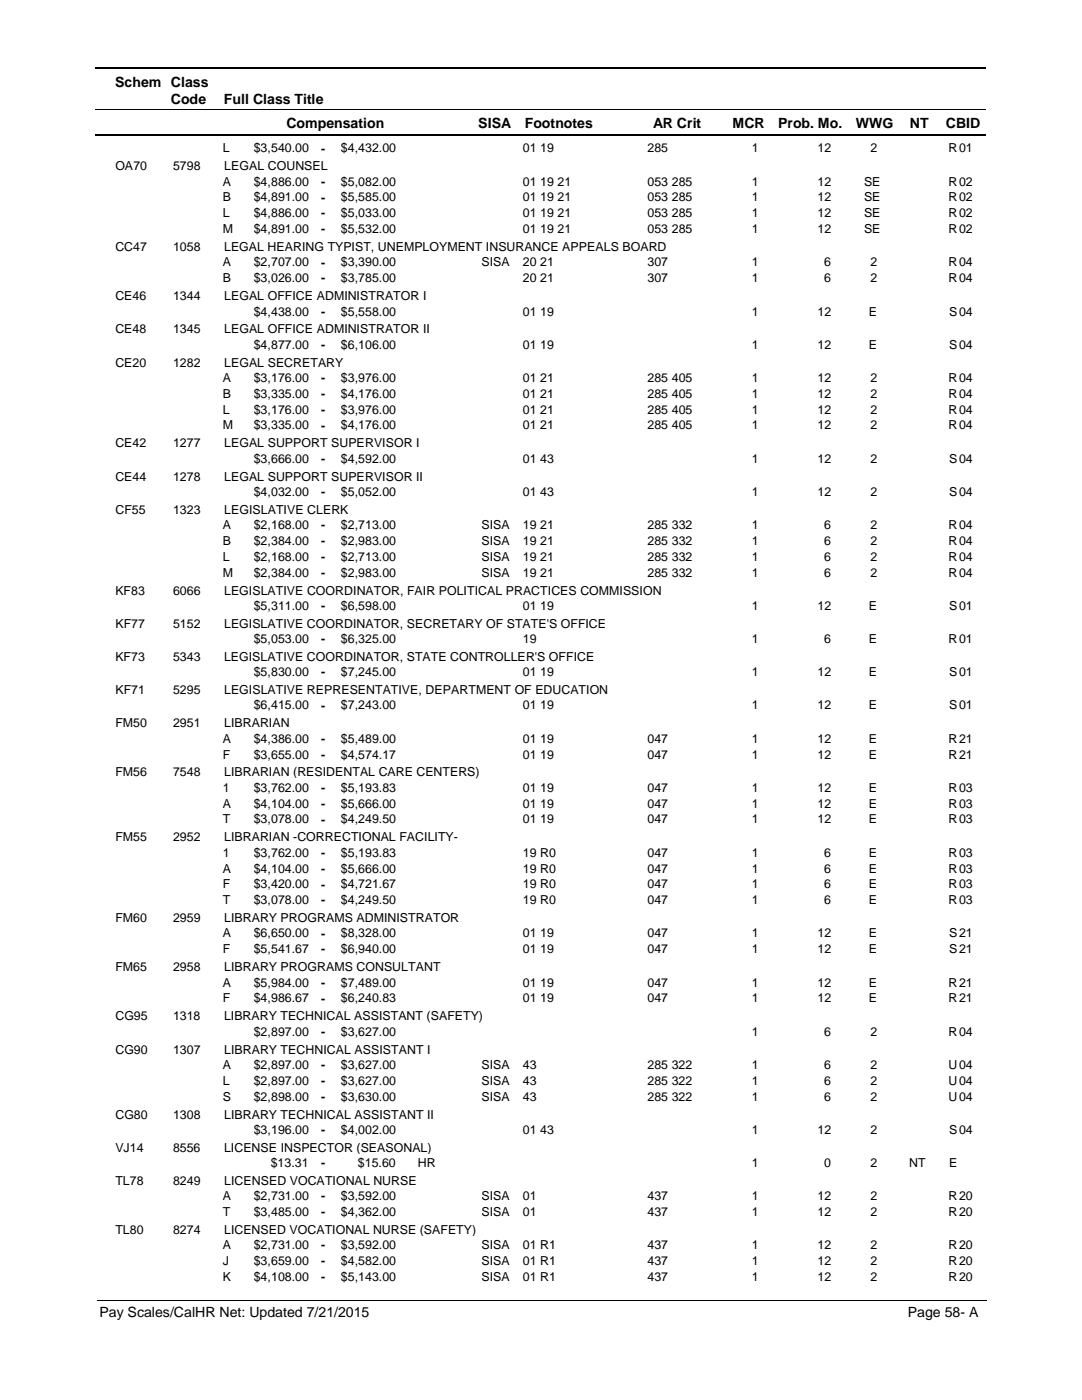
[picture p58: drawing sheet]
<svg xmlns="http://www.w3.org/2000/svg" width="216mm" height="279mm" viewBox="0 0 216 279" stroke-linecap="round" stroke-linejoin="round" font-family="sans-serif">
<defs><g id="words">
<g font-size="2.8">
<text x="23" y="17.3">Schem Class</text>
<text x="34.1" y="20.7">Code</text>
<text x="44.7" y="20.7">Full Class Title</text>
<text x="57.2" y="25.6">Compensation</text>
<text x="95.4" y="25.6">SISA</text>
<text x="104.7" y="25.6">Footnotes</text>
<text x="130.3" y="25.6">AR Crit</text>
<text x="146.2" y="25.6">MCR</text>
<text x="155.3" y="25.6">Prob. Mo.</text>
<text x="170.8" y="25.6">WWG</text>
<text x="181.5" y="25.6">NT</text>
<text x="188.7" y="25.6">CBID</text>
<text x="19.9" y="262.9">Pay Scales/CalHR Net: Updated 7/21/2015</text>
<text x="181.1" y="262.9">Page 58- A</text>
</g>
<g font-size="2.5">
<text x="23" y="34">OA70</text>
<text x="34.5" y="34">5798</text>
<text x="44.5" y="30.4">L</text>
<text x="44.7" y="34">LEGAL COUNSEL</text>
<text x="50.6" y="30.4">$3,540.00</text>
<text x="64.1" y="30.4">-</text>
<text x="68" y="30.4">$4,432.00</text>
<text x="104.3" y="30.4">01 19</text>
<text x="129.2" y="30.4">285</text>
<text x="150" y="30.4">1</text>
<text x="163.1" y="30.4">12</text>
<text x="173.7" y="30.4">2</text>
<text x="189.3" y="30.4">R</text>
<text x="191.4" y="30.4">01</text>
<text x="44.5" y="37">A</text>
<text x="44.5" y="40.2">B</text>
<text x="50.6" y="37">$4,886.00</text>
<text x="50.6" y="40.2">$4,891.00</text>
<text x="64.1" y="37.1">-</text>
<text x="64.1" y="40.2">-</text>
<text x="68" y="37">$5,082.00</text>
<text x="68" y="40.2">$5,585.00</text>
<text x="104.3" y="37">01 19 21</text>
<text x="104.3" y="40.2">01 19 21</text>
<text x="129.2" y="37">053 285</text>
<text x="129.2" y="40.2">053 285</text>
<text x="150" y="40.2">1</text>
<text x="150" y="37">1</text>
<text x="163.1" y="37">12</text>
<text x="163.1" y="40.2">12</text>
<text x="172.4" y="37">SE</text>
<text x="172.4" y="40.2">SE</text>
<text x="189.3" y="40.2">R</text>
<text x="189.3" y="37">R</text>
<text x="191.4" y="37">02</text>
<text x="191.4" y="40.2">02</text>
<text x="44.5" y="43.4">L</text>
<text x="44.5" y="46.5">M</text>
<text x="50.6" y="43.4">$4,886.00</text>
<text x="50.6" y="46.5">$4,891.00</text>
<text x="64.1" y="43.4">-</text>
<text x="64.1" y="46.6">-</text>
<text x="68" y="46.5">$5,532.00</text>
<text x="68" y="43.4">$5,033.00</text>
<text x="104.3" y="46.5">01 19 21</text>
<text x="104.3" y="43.4">01 19 21</text>
<text x="129.2" y="46.5">053 285</text>
<text x="129.2" y="43.4">053 285</text>
<text x="150" y="43.4">1</text>
<text x="150" y="46.5">1</text>
<text x="163.1" y="43.4">12</text>
<text x="163.1" y="46.5">12</text>
<text x="172.4" y="46.5">SE</text>
<text x="172.4" y="43.4">SE</text>
<text x="189.3" y="43.4">R</text>
<text x="189.3" y="46.5">R</text>
<text x="191.4" y="43.4">02</text>
<text x="191.4" y="46.5">02</text>
<text x="23" y="50.1">CC47</text>
<text x="34.5" y="50.1">1058</text>
<text x="44.5" y="53.1">A</text>
<text x="44.7" y="50.1">LEGAL HEARING TYPIST, UNEMPLOYMENT INSURANCE APPEALS BOARD</text>
<text x="50.6" y="53.1">$2,707.00</text>
<text x="64.1" y="53.2">-</text>
<text x="68" y="53.1">$3,390.00</text>
<text x="96.1" y="53.1">SISA</text>
<text x="104.3" y="53.1">20 21</text>
<text x="129.2" y="53.1">307</text>
<text x="150" y="53.1">1</text>
<text x="164.5" y="53.1">6</text>
<text x="173.7" y="53.1">2</text>
<text x="189.3" y="53.1">R</text>
<text x="191.4" y="53.1">04</text>
<text x="23" y="59.9">CE46</text>
<text x="34.5" y="59.9">1344</text>
<text x="44.5" y="56.3">B</text>
<text x="44.7" y="59.9">LEGAL OFFICE ADMINISTRATOR I</text>
<text x="50.6" y="56.3">$3,026.00</text>
<text x="64.1" y="56.4">-</text>
<text x="68" y="56.3">$3,785.00</text>
<text x="104.3" y="56.3">20 21</text>
<text x="129.2" y="56.3">307</text>
<text x="150" y="56.3">1</text>
<text x="164.5" y="56.3">6</text>
<text x="173.7" y="56.3">2</text>
<text x="189.3" y="56.3">R</text>
<text x="191.4" y="56.3">04</text>
<text x="50.6" y="63">$4,438.00</text>
<text x="64.1" y="63">-</text>
<text x="68" y="63">$5,558.00</text>
<text x="104.3" y="63">01 19</text>
<text x="150" y="63">1</text>
<text x="163.1" y="63">12</text>
<text x="173.4" y="63">E</text>
<text x="189.4" y="63">S</text>
<text x="191.4" y="63">04</text>
<text x="23" y="66.5">CE48</text>
<text x="34.5" y="66.5">1345</text>
<text x="44.7" y="66.5">LEGAL OFFICE ADMINISTRATOR II</text>
<text x="50.6" y="69.6">$4,877.00</text>
<text x="64.1" y="69.6">-</text>
<text x="68" y="69.6">$6,106.00</text>
<text x="104.3" y="69.6">01 19</text>
<text x="150" y="69.6">1</text>
<text x="163.1" y="69.6">12</text>
<text x="173.4" y="69.6">E</text>
<text x="189.4" y="69.6">S</text>
<text x="191.4" y="69.6">04</text>
<text x="23" y="73.2">CE20</text>
<text x="34.5" y="73.2">1282</text>
<text x="44.5" y="76.2">A</text>
<text x="44.7" y="73.2">LEGAL SECRETARY</text>
<text x="50.6" y="76.2">$3,176.00</text>
<text x="64.1" y="76.2">-</text>
<text x="68" y="76.2">$3,976.00</text>
<text x="104.3" y="76.2">01 21</text>
<text x="129.2" y="76.2">285 405</text>
<text x="150" y="76.2">1</text>
<text x="163.1" y="76.2">12</text>
<text x="173.7" y="76.2">2</text>
<text x="189.3" y="76.2">R</text>
<text x="191.4" y="76.2">04</text>
<text x="44.5" y="79.4">B</text>
<text x="44.5" y="82.5">L</text>
<text x="50.6" y="79.4">$3,335.00</text>
<text x="50.6" y="82.5">$3,176.00</text>
<text x="64.1" y="79.4">-</text>
<text x="64.1" y="82.6">-</text>
<text x="68" y="79.4">$4,176.00</text>
<text x="68" y="82.5">$3,976.00</text>
<text x="104.3" y="79.4">01 21</text>
<text x="104.3" y="82.5">01 21</text>
<text x="129.2" y="79.4">285 405</text>
<text x="129.2" y="82.5">285 405</text>
<text x="150" y="82.5">1</text>
<text x="150" y="79.4">1</text>
<text x="163.1" y="79.4">12</text>
<text x="163.1" y="82.5">12</text>
<text x="173.7" y="79.4">2</text>
<text x="173.7" y="82.5">2</text>
<text x="189.3" y="82.5">R</text>
<text x="189.3" y="79.4">R</text>
<text x="191.4" y="79.4">04</text>
<text x="191.4" y="82.5">04</text>
<text x="23" y="89.3">CE42</text>
<text x="34.5" y="89.3">1277</text>
<text x="44.5" y="85.7">M</text>
<text x="44.7" y="89.3">LEGAL SUPPORT SUPERVISOR I</text>
<text x="50.6" y="85.7">$3,335.00</text>
<text x="64.1" y="85.7">-</text>
<text x="68" y="85.7">$4,176.00</text>
<text x="104.3" y="85.7">01 21</text>
<text x="129.2" y="85.7">285 405</text>
<text x="150" y="85.7">1</text>
<text x="163.1" y="85.7">12</text>
<text x="173.7" y="85.7">2</text>
<text x="189.3" y="85.7">R</text>
<text x="191.4" y="85.7">04</text>
<text x="23" y="95.9">CE44</text>
<text x="34.5" y="95.9">1278</text>
<text x="44.7" y="95.9">LEGAL SUPPORT SUPERVISOR II</text>
<text x="50.6" y="92.4">$3,666.00</text>
<text x="64.1" y="92.4">-</text>
<text x="68" y="92.4">$4,592.00</text>
<text x="104.3" y="92.4">01 43</text>
<text x="150" y="92.4">1</text>
<text x="163.1" y="92.4">12</text>
<text x="173.7" y="92.4">2</text>
<text x="189.4" y="92.4">S</text>
<text x="191.4" y="92.4">04</text>
<text x="50.6" y="99">$4,032.00</text>
<text x="64.1" y="99">-</text>
<text x="68" y="99">$5,052.00</text>
<text x="104.3" y="99">01 43</text>
<text x="150" y="99">1</text>
<text x="163.1" y="99">12</text>
<text x="173.7" y="99">2</text>
<text x="189.4" y="99">S</text>
<text x="191.4" y="99">04</text>
<text x="23" y="102.5">CF55</text>
<text x="34.5" y="102.5">1323</text>
<text x="44.5" y="105.6">A</text>
<text x="44.7" y="102.5">LEGISLATIVE CLERK</text>
<text x="50.6" y="105.6">$2,168.00</text>
<text x="64.1" y="105.6">-</text>
<text x="68" y="105.6">$2,713.00</text>
<text x="96.1" y="105.6">SISA</text>
<text x="104.3" y="105.6">19 21</text>
<text x="129.2" y="105.6">285 332</text>
<text x="150" y="105.6">1</text>
<text x="164.5" y="105.6">6</text>
<text x="173.7" y="105.6">2</text>
<text x="189.3" y="105.6">R</text>
<text x="191.4" y="105.6">04</text>
<text x="44.5" y="108.8">B</text>
<text x="44.5" y="111.9">L</text>
<text x="50.6" y="108.8">$2,384.00</text>
<text x="50.6" y="111.9">$2,168.00</text>
<text x="64.1" y="108.8">-</text>
<text x="64.1" y="112">-</text>
<text x="68" y="108.8">$2,983.00</text>
<text x="68" y="111.9">$2,713.00</text>
<text x="96.1" y="108.8">SISA</text>
<text x="96.1" y="111.9">SISA</text>
<text x="104.3" y="108.8">19 21</text>
<text x="104.3" y="111.9">19 21</text>
<text x="129.2" y="108.8">285 332</text>
<text x="129.2" y="111.9">285 332</text>
<text x="150" y="111.9">1</text>
<text x="150" y="108.8">1</text>
<text x="164.5" y="108.8">6</text>
<text x="164.5" y="111.9">6</text>
<text x="173.7" y="108.8">2</text>
<text x="173.7" y="111.9">2</text>
<text x="189.3" y="111.9">R</text>
<text x="189.3" y="108.8">R</text>
<text x="191.4" y="108.8">04</text>
<text x="191.4" y="111.9">04</text>
<text x="23" y="118.7">KF83</text>
<text x="34.5" y="118.7">6066</text>
<text x="44.5" y="115.1">M</text>
<text x="44.7" y="118.7">LEGISLATIVE COORDINATOR, FAIR POLITICAL PRACTICES COMMISSION</text>
<text x="50.6" y="115.1">$2,384.00</text>
<text x="64.1" y="115.1">-</text>
<text x="68" y="115.1">$2,983.00</text>
<text x="96.1" y="115.1">SISA</text>
<text x="104.3" y="115.1">19 21</text>
<text x="129.2" y="115.1">285 332</text>
<text x="150" y="115.1">1</text>
<text x="164.5" y="115.1">6</text>
<text x="173.7" y="115.1">2</text>
<text x="189.3" y="115.1">R</text>
<text x="191.4" y="115.1">04</text>
<text x="23" y="125.3">KF77</text>
<text x="34.5" y="125.3">5152</text>
<text x="44.7" y="125.3">LEGISLATIVE COORDINATOR, SECRETARY OF STATE'S OFFICE</text>
<text x="50.6" y="121.7">$5,311.00</text>
<text x="64.1" y="121.8">-</text>
<text x="68" y="121.7">$6,598.00</text>
<text x="104.3" y="121.7">01 19</text>
<text x="150" y="121.7">1</text>
<text x="163.1" y="121.7">12</text>
<text x="173.4" y="121.7">E</text>
<text x="189.4" y="121.7">S</text>
<text x="191.4" y="121.7">01</text>
<text x="23" y="131.9">KF73</text>
<text x="34.5" y="131.9">5343</text>
<text x="44.7" y="131.9">LEGISLATIVE COORDINATOR, STATE CONTROLLER'S OFFICE</text>
<text x="50.6" y="128.3">$5,053.00</text>
<text x="64.1" y="128.4">-</text>
<text x="68" y="128.3">$6,325.00</text>
<text x="104.3" y="128.3">19</text>
<text x="150" y="128.3">1</text>
<text x="164.5" y="128.3">6</text>
<text x="173.4" y="128.3">E</text>
<text x="189.3" y="128.3">R</text>
<text x="191.4" y="128.3">01</text>
<text x="50.6" y="135">$5,830.00</text>
<text x="64.1" y="135">-</text>
<text x="68" y="135">$7,245.00</text>
<text x="104.3" y="135">01 19</text>
<text x="150" y="135">1</text>
<text x="163.1" y="135">12</text>
<text x="173.4" y="135">E</text>
<text x="189.4" y="135">S</text>
<text x="191.4" y="135">01</text>
<text x="23" y="138.5">KF71</text>
<text x="34.5" y="138.5">5295</text>
<text x="44.7" y="138.5">LEGISLATIVE REPRESENTATIVE, DEPARTMENT OF EDUCATION</text>
<text x="50.6" y="141.6">$6,415.00</text>
<text x="64.1" y="141.6">-</text>
<text x="68" y="141.6">$7,243.00</text>
<text x="104.3" y="141.6">01 19</text>
<text x="150" y="141.6">1</text>
<text x="163.1" y="141.6">12</text>
<text x="173.4" y="141.6">E</text>
<text x="189.4" y="141.6">S</text>
<text x="191.4" y="141.6">01</text>
<text x="23" y="145.2">FM50</text>
<text x="34.5" y="145.2">2951</text>
<text x="44.5" y="148.2">A</text>
<text x="44.7" y="145.2">LIBRARIAN</text>
<text x="50.6" y="148.2">$4,386.00</text>
<text x="64.1" y="148.2">-</text>
<text x="68" y="148.2">$5,489.00</text>
<text x="104.3" y="148.2">01 19</text>
<text x="129.2" y="148.2">047</text>
<text x="150" y="148.2">1</text>
<text x="163.1" y="148.2">12</text>
<text x="173.4" y="148.2">E</text>
<text x="189.3" y="148.2">R</text>
<text x="191.4" y="148.2">21</text>
<text x="23" y="155">FM56</text>
<text x="34.5" y="155">7548</text>
<text x="44.5" y="151.4">F</text>
<text x="44.7" y="155">LIBRARIAN (RESIDENTAL CARE CENTERS)</text>
<text x="50.6" y="151.4">$3,655.00</text>
<text x="64.1" y="151.4">-</text>
<text x="68" y="151.4">$4,574.17</text>
<text x="104.3" y="151.4">01 19</text>
<text x="129.2" y="151.4">047</text>
<text x="150" y="151.4">1</text>
<text x="163.1" y="151.4">12</text>
<text x="173.4" y="151.4">E</text>
<text x="189.3" y="151.4">R</text>
<text x="191.4" y="151.4">21</text>
<text x="44.5" y="161.2">A</text>
<text x="44.5" y="158">1</text>
<text x="50.6" y="158">$3,762.00</text>
<text x="50.6" y="161.2">$4,104.00</text>
<text x="64.1" y="158">-</text>
<text x="64.1" y="161.2">-</text>
<text x="68" y="158">$5,193.83</text>
<text x="68" y="161.2">$5,666.00</text>
<text x="104.3" y="158">01 19</text>
<text x="104.3" y="161.2">01 19</text>
<text x="129.2" y="158">047</text>
<text x="129.2" y="161.2">047</text>
<text x="150" y="158">1</text>
<text x="150" y="161.2">1</text>
<text x="163.1" y="158">12</text>
<text x="163.1" y="161.2">12</text>
<text x="173.4" y="158">E</text>
<text x="173.4" y="161.2">E</text>
<text x="189.3" y="158">R</text>
<text x="189.3" y="161.2">R</text>
<text x="191.4" y="158">03</text>
<text x="191.4" y="161.2">03</text>
<text x="23" y="167.9">FM55</text>
<text x="34.5" y="167.9">2952</text>
<text x="44.5" y="164.3">T</text>
<text x="44.7" y="167.9">LIBRARIAN -CORRECTIONAL FACILITY-</text>
<text x="50.6" y="164.3">$3,078.00</text>
<text x="64.1" y="164.4">-</text>
<text x="68" y="164.3">$4,249.50</text>
<text x="104.3" y="164.3">01 19</text>
<text x="129.2" y="164.3">047</text>
<text x="150" y="164.3">1</text>
<text x="163.1" y="164.3">12</text>
<text x="173.4" y="164.3">E</text>
<text x="189.3" y="164.3">R</text>
<text x="191.4" y="164.3">03</text>
<text x="44.5" y="171">1</text>
<text x="50.6" y="171">$3,762.00</text>
<text x="64.1" y="171">-</text>
<text x="68" y="171">$5,193.83</text>
<text x="104.3" y="171">19 R0</text>
<text x="129.2" y="171">047</text>
<text x="150" y="171">1</text>
<text x="164.5" y="171">6</text>
<text x="173.4" y="171">E</text>
<text x="189.3" y="171">R</text>
<text x="191.4" y="171">03</text>
<text x="44.5" y="174.1">A</text>
<text x="44.5" y="177.3">F</text>
<text x="50.6" y="174.1">$4,104.00</text>
<text x="50.6" y="177.3">$3,420.00</text>
<text x="64.1" y="174.2">-</text>
<text x="64.1" y="177.3">-</text>
<text x="68" y="174.1">$5,666.00</text>
<text x="68" y="177.3">$4,721.67</text>
<text x="104.3" y="174.1">19 R0</text>
<text x="104.3" y="177.3">19 R0</text>
<text x="129.2" y="174.1">047</text>
<text x="129.2" y="177.3">047</text>
<text x="150" y="174.1">1</text>
<text x="150" y="177.3">1</text>
<text x="164.5" y="174.1">6</text>
<text x="164.5" y="177.3">6</text>
<text x="173.4" y="174.1">E</text>
<text x="173.4" y="177.3">E</text>
<text x="189.3" y="174.1">R</text>
<text x="189.3" y="177.3">R</text>
<text x="191.4" y="174.1">03</text>
<text x="191.4" y="177.3">03</text>
<text x="23" y="184.1">FM60</text>
<text x="34.5" y="184.1">2959</text>
<text x="44.5" y="180.5">T</text>
<text x="44.7" y="184.1">LIBRARY PROGRAMS ADMINISTRATOR</text>
<text x="50.6" y="180.5">$3,078.00</text>
<text x="64.1" y="180.5">-</text>
<text x="68" y="180.5">$4,249.50</text>
<text x="104.3" y="180.5">19 R0</text>
<text x="129.2" y="180.5">047</text>
<text x="150" y="180.5">1</text>
<text x="164.5" y="180.5">6</text>
<text x="173.4" y="180.5">E</text>
<text x="189.3" y="180.5">R</text>
<text x="191.4" y="180.5">03</text>
<text x="44.5" y="187.1">A</text>
<text x="44.5" y="190.3">F</text>
<text x="50.6" y="187.1">$6,650.00</text>
<text x="50.6" y="190.3">$5,541.67</text>
<text x="64.1" y="187.1">-</text>
<text x="64.1" y="190.3">-</text>
<text x="68" y="187.1">$8,328.00</text>
<text x="68" y="190.3">$6,940.00</text>
<text x="104.3" y="187.1">01 19</text>
<text x="104.3" y="190.3">01 19</text>
<text x="129.2" y="187.1">047</text>
<text x="129.2" y="190.3">047</text>
<text x="150" y="187.1">1</text>
<text x="150" y="190.3">1</text>
<text x="163.1" y="187.1">12</text>
<text x="163.1" y="190.3">12</text>
<text x="173.4" y="187.1">E</text>
<text x="173.4" y="190.3">E</text>
<text x="189.4" y="187.1">S</text>
<text x="189.4" y="190.3">S</text>
<text x="191.4" y="187.1">21</text>
<text x="191.4" y="190.3">21</text>
<text x="23" y="193.8">FM65</text>
<text x="34.5" y="193.8">2958</text>
<text x="44.5" y="196.9">A</text>
<text x="44.7" y="193.8">LIBRARY PROGRAMS CONSULTANT</text>
<text x="50.6" y="196.9">$5,984.00</text>
<text x="64.1" y="196.9">-</text>
<text x="68" y="196.9">$7,489.00</text>
<text x="104.3" y="196.9">01 19</text>
<text x="129.2" y="196.9">047</text>
<text x="150" y="196.9">1</text>
<text x="163.1" y="196.9">12</text>
<text x="173.4" y="196.9">E</text>
<text x="189.3" y="196.9">R</text>
<text x="191.4" y="196.9">21</text>
<text x="23" y="203.6">CG95</text>
<text x="34.5" y="203.6">1318</text>
<text x="44.5" y="200">F</text>
<text x="44.7" y="203.6">LIBRARY TECHNICAL ASSISTANT (SAFETY)</text>
<text x="50.6" y="200">$4,986.67</text>
<text x="64.1" y="200.1">-</text>
<text x="68" y="200">$6,240.83</text>
<text x="104.3" y="200">01 19</text>
<text x="129.2" y="200">047</text>
<text x="150" y="200">1</text>
<text x="163.1" y="200">12</text>
<text x="173.4" y="200">E</text>
<text x="189.3" y="200">R</text>
<text x="191.4" y="200">21</text>
<text x="50.6" y="206.7">$2,897.00</text>
<text x="64.1" y="206.7">-</text>
<text x="68" y="206.7">$3,627.00</text>
<text x="150" y="206.7">1</text>
<text x="164.5" y="206.7">6</text>
<text x="173.7" y="206.7">2</text>
<text x="189.3" y="206.7">R</text>
<text x="191.4" y="206.7">04</text>
<text x="23" y="210.3">CG90</text>
<text x="34.5" y="210.3">1307</text>
<text x="44.5" y="213.3">A</text>
<text x="44.7" y="210.3">LIBRARY TECHNICAL ASSISTANT I</text>
<text x="50.6" y="213.3">$2,897.00</text>
<text x="64.1" y="213.3">-</text>
<text x="68" y="213.3">$3,627.00</text>
<text x="96.1" y="213.3">SISA</text>
<text x="104.3" y="213.3">43</text>
<text x="129.2" y="213.3">285 322</text>
<text x="150" y="213.3">1</text>
<text x="164.5" y="213.3">6</text>
<text x="173.7" y="213.3">2</text>
<text x="189.3" y="213.3">U</text>
<text x="191.4" y="213.3">04</text>
<text x="44.5" y="216.5">L</text>
<text x="44.5" y="219.6">S</text>
<text x="50.6" y="216.5">$2,897.00</text>
<text x="50.6" y="219.6">$2,898.00</text>
<text x="64.1" y="216.5">-</text>
<text x="64.1" y="219.7">-</text>
<text x="68" y="216.5">$3,627.00</text>
<text x="68" y="219.6">$3,630.00</text>
<text x="96.1" y="216.5">SISA</text>
<text x="96.1" y="219.6">SISA</text>
<text x="104.3" y="216.5">43</text>
<text x="104.3" y="219.6">43</text>
<text x="129.2" y="216.5">285 322</text>
<text x="129.2" y="219.6">285 322</text>
<text x="150" y="216.5">1</text>
<text x="150" y="219.6">1</text>
<text x="164.5" y="216.5">6</text>
<text x="164.5" y="219.6">6</text>
<text x="173.7" y="216.5">2</text>
<text x="173.7" y="219.6">2</text>
<text x="189.3" y="216.5">U</text>
<text x="189.3" y="219.6">U</text>
<text x="191.4" y="216.5">04</text>
<text x="191.4" y="219.6">04</text>
<text x="23" y="223.2">CG80</text>
<text x="34.5" y="223.2">1308</text>
<text x="44.7" y="223.2">LIBRARY TECHNICAL ASSISTANT II</text>
<text x="50.6" y="226.3">$3,196.00</text>
<text x="64.1" y="226.3">-</text>
<text x="68" y="226.3">$4,002.00</text>
<text x="104.3" y="226.3">01 43</text>
<text x="150" y="226.3">1</text>
<text x="163.1" y="226.3">12</text>
<text x="173.7" y="226.3">2</text>
<text x="189.4" y="226.3">S</text>
<text x="191.4" y="226.3">04</text>
<text x="23" y="229.8">VJ14</text>
<text x="34.5" y="229.8">8556</text>
<text x="44.7" y="229.8">LICENSE INSPECTOR (SEASONAL)</text>
<text x="54" y="232.9">$13.31</text>
<text x="64.1" y="232.9">-</text>
<text x="71.4" y="232.9">$15.60</text>
<text x="83.4" y="232.9">HR</text>
<text x="150" y="232.9">1</text>
<text x="164.5" y="232.9">0</text>
<text x="173.7" y="232.9">2</text>
<text x="181.4" y="232.9">NT</text>
<text x="189.4" y="232.9">E</text>
<text x="23" y="236.5">TL78</text>
<text x="34.5" y="236.5">8249</text>
<text x="44.5" y="239.5">A</text>
<text x="44.7" y="236.5">LICENSED VOCATIONAL NURSE</text>
<text x="50.6" y="239.5">$2,731.00</text>
<text x="64.1" y="239.5">-</text>
<text x="68" y="239.5">$3,592.00</text>
<text x="96.1" y="239.5">SISA</text>
<text x="104.3" y="239.5">01</text>
<text x="129.2" y="239.5">437</text>
<text x="150" y="239.5">1</text>
<text x="163.1" y="239.5">12</text>
<text x="173.7" y="239.5">2</text>
<text x="189.3" y="239.5">R</text>
<text x="191.4" y="239.5">20</text>
<text x="44.5" y="242.7">T</text>
<text x="50.6" y="242.7">$3,485.00</text>
<text x="64.1" y="242.7">-</text>
<text x="68" y="242.7">$4,362.00</text>
<text x="96.1" y="242.7">SISA</text>
<text x="104.3" y="242.7">01</text>
<text x="129.2" y="242.7">437</text>
<text x="150" y="242.7">1</text>
<text x="163.1" y="242.7">12</text>
<text x="173.7" y="242.7">2</text>
<text x="189.3" y="242.7">R</text>
<text x="191.4" y="242.7">20</text>
<text x="23" y="246.3">TL80</text>
<text x="34.5" y="246.3">8274</text>
<text x="44.5" y="249.3">A</text>
<text x="44.7" y="246.3">LICENSED VOCATIONAL NURSE (SAFETY)</text>
<text x="50.6" y="249.3">$2,731.00</text>
<text x="64.1" y="249.3">-</text>
<text x="68" y="249.3">$3,592.00</text>
<text x="96.1" y="249.3">SISA</text>
<text x="104.3" y="249.3">01 R1</text>
<text x="129.2" y="249.3">437</text>
<text x="150" y="249.3">1</text>
<text x="163.1" y="249.3">12</text>
<text x="173.7" y="249.3">2</text>
<text x="189.3" y="249.3">R</text>
<text x="191.4" y="249.3">20</text>
<text x="44.5" y="252.5">J</text>
<text x="44.5" y="255.7">K</text>
<text x="50.6" y="252.5">$3,659.00</text>
<text x="50.6" y="255.7">$4,108.00</text>
<text x="64.1" y="252.5">-</text>
<text x="64.1" y="255.7">-</text>
<text x="68" y="252.5">$4,582.00</text>
<text x="68" y="255.7">$5,143.00</text>
<text x="96.1" y="252.5">SISA</text>
<text x="96.1" y="255.7">SISA</text>
<text x="104.3" y="252.5">01 R1</text>
<text x="104.3" y="255.7">01 R1</text>
<text x="129.2" y="252.5">437</text>
<text x="129.2" y="255.7">437</text>
<text x="150" y="252.5">1</text>
<text x="150" y="255.7">1</text>
<text x="163.1" y="252.5">12</text>
<text x="163.1" y="255.7">12</text>
<text x="173.7" y="252.5">2</text>
<text x="173.7" y="255.7">2</text>
<text x="189.3" y="252.5">R</text>
<text x="189.3" y="255.7">R</text>
<text x="191.4" y="252.5">20</text>
<text x="191.4" y="255.7">20</text>
</g>
</g></defs>
<path d="M19 13.5h177.8M19 27h177.8" fill="none" stroke="#000" stroke-width=".36"/>
<path d="M19 21.8h177.8" fill="none" stroke="#000" stroke-width=".2"/>
<g fill="#fff">
<path d="M46.9 27.8h16.3v3h-16.3z"/>
<path d="M191 27.8h4.2v3h-4.2z"/>
<path d="M46.9 34.4h16.3v3h-16.3z"/>
<path d="M191 34.4h4.2v3h-4.2z"/>
<path d="M46.9 37.6h16.3v3h-16.3z"/>
<path d="M191 37.6h4.2v3h-4.2z"/>
<path d="M46.9 40.7h16.3v3h-16.3z"/>
<path d="M191 40.7h4.2v3h-4.2z"/>
<path d="M46.9 43.9h16.3v3h-16.3z"/>
<path d="M191 43.9h4.2v3h-4.2z"/>
<path d="M46.9 50.5h16.3v3h-16.3z"/>
<path d="M191 50.5h4.2v3h-4.2z"/>
<path d="M46.9 53.7h16.3v3h-16.3z"/>
<path d="M191 53.7h4.2v3h-4.2z"/>
<path d="M46.9 60.3h16.3v3h-16.3z"/>
<path d="M191 60.3h4.2v3h-4.2z"/>
<path d="M46.9 67h16.3v2.9h-16.3z"/>
<path d="M191 67h4.2v2.9h-4.2z"/>
<path d="M46.9 73.6h16.3v2.9h-16.3z"/>
<path d="M191 73.6h4.2v2.9h-4.2z"/>
<path d="M46.9 76.8h16.3v2.9h-16.3z"/>
<path d="M191 76.8h4.2v2.9h-4.2z"/>
<path d="M46.9 79.9h16.3v3h-16.3z"/>
<path d="M191 79.9h4.2v3h-4.2z"/>
<path d="M46.9 83.1h16.3v3h-16.3z"/>
<path d="M191 83.1h4.2v3h-4.2z"/>
<path d="M46.9 89.7h16.3v3h-16.3z"/>
<path d="M191 89.7h4.2v3h-4.2z"/>
<path d="M46.9 96.3h16.3v3h-16.3z"/>
<path d="M191 96.3h4.2v3h-4.2z"/>
<path d="M46.9 103h16.3v2.9h-16.3z"/>
<path d="M191 103h4.2v2.9h-4.2z"/>
<path d="M46.9 106.1h16.3v3h-16.3z"/>
<path d="M191 106.1h4.2v3h-4.2z"/>
<path d="M46.9 109.3h16.3v3h-16.3z"/>
<path d="M191 109.3h4.2v3h-4.2z"/>
<path d="M46.9 112.5h16.3v2.9h-16.3z"/>
<path d="M191 112.5h4.2v2.9h-4.2z"/>
<path d="M46.9 119.1h16.3v3h-16.3z"/>
<path d="M191 119.1h4.2v3h-4.2z"/>
<path d="M46.9 125.7h16.3v3h-16.3z"/>
<path d="M191 125.7h4.2v3h-4.2z"/>
<path d="M46.9 132.3h16.3v3h-16.3z"/>
<path d="M191 132.3h4.2v3h-4.2z"/>
<path d="M46.9 139h16.3v2.9h-16.3z"/>
<path d="M191 139h4.2v2.9h-4.2z"/>
<path d="M46.9 145.6h16.3v2.9h-16.3z"/>
<path d="M191 145.6h4.2v2.9h-4.2z"/>
<path d="M46.9 148.8h16.3v2.9h-16.3z"/>
<path d="M191 148.8h4.2v2.9h-4.2z"/>
<path d="M46.9 155.4h16.3v2.9h-16.3z"/>
<path d="M191 155.4h4.2v2.9h-4.2z"/>
<path d="M46.9 158.5h16.3v3h-16.3z"/>
<path d="M191 158.5h4.2v3h-4.2z"/>
<path d="M46.9 161.7h16.3v3h-16.3z"/>
<path d="M191 161.7h4.2v3h-4.2z"/>
<path d="M46.9 168.3h16.3v3h-16.3z"/>
<path d="M191 168.3h4.2v3h-4.2z"/>
<path d="M46.9 171.5h16.3v3h-16.3z"/>
<path d="M191 171.5h4.2v3h-4.2z"/>
<path d="M46.9 174.7h16.3v3h-16.3z"/>
<path d="M191 174.7h4.2v3h-4.2z"/>
<path d="M46.9 177.9h16.3v2.9h-16.3z"/>
<path d="M191 177.9h4.2v2.9h-4.2z"/>
<path d="M46.9 184.5h16.3v3h-16.3z"/>
<path d="M191 184.5h4.2v3h-4.2z"/>
<path d="M46.9 187.6h16.3v3h-16.3z"/>
<path d="M191 187.6h4.2v3h-4.2z"/>
<path d="M46.9 194.3h16.3v2.9h-16.3z"/>
<path d="M191 194.3h4.2v2.9h-4.2z"/>
<path d="M46.9 197.4h16.3v3h-16.3z"/>
<path d="M191 197.4h4.2v3h-4.2z"/>
<path d="M46.9 204.1h16.3v3h-16.3z"/>
<path d="M191 204.1h4.2v3h-4.2z"/>
<path d="M46.9 210.7h16.3v3h-16.3z"/>
<path d="M191 210.7h4.2v3h-4.2z"/>
<path d="M46.9 213.8h16.3v3h-16.3z"/>
<path d="M191 213.8h4.2v3h-4.2z"/>
<path d="M46.9 217h16.3v3h-16.3z"/>
<path d="M191 217h4.2v3h-4.2z"/>
<path d="M46.9 223.6h16.3v3h-16.3z"/>
<path d="M191 223.6h4.2v3h-4.2z"/>
<path d="M46.9 230.3h16.3v3h-16.3z"/>
<path d="M191 230.3h4.2v3h-4.2z"/>
<path d="M46.9 236.9h16.3v3h-16.3z"/>
<path d="M191 236.9h4.2v3h-4.2z"/>
<path d="M46.9 240.1h16.3v2.9h-16.3z"/>
<path d="M191 240.1h4.2v2.9h-4.2z"/>
<path d="M46.9 246.7h16.3v3h-16.3z"/>
<path d="M191 246.7h4.2v3h-4.2z"/>
<path d="M46.9 249.9h16.3v2.9h-16.3z"/>
<path d="M191 249.9h4.2v2.9h-4.2z"/>
<path d="M46.9 253h16.3v3h-16.3z"/>
<path d="M191 253h4.2v3h-4.2z"/>
</g>
<path d="M19.4 259.6h177.4" fill="none" stroke="#000" stroke-width=".2"/>
<use href="#words"/>
</svg>
